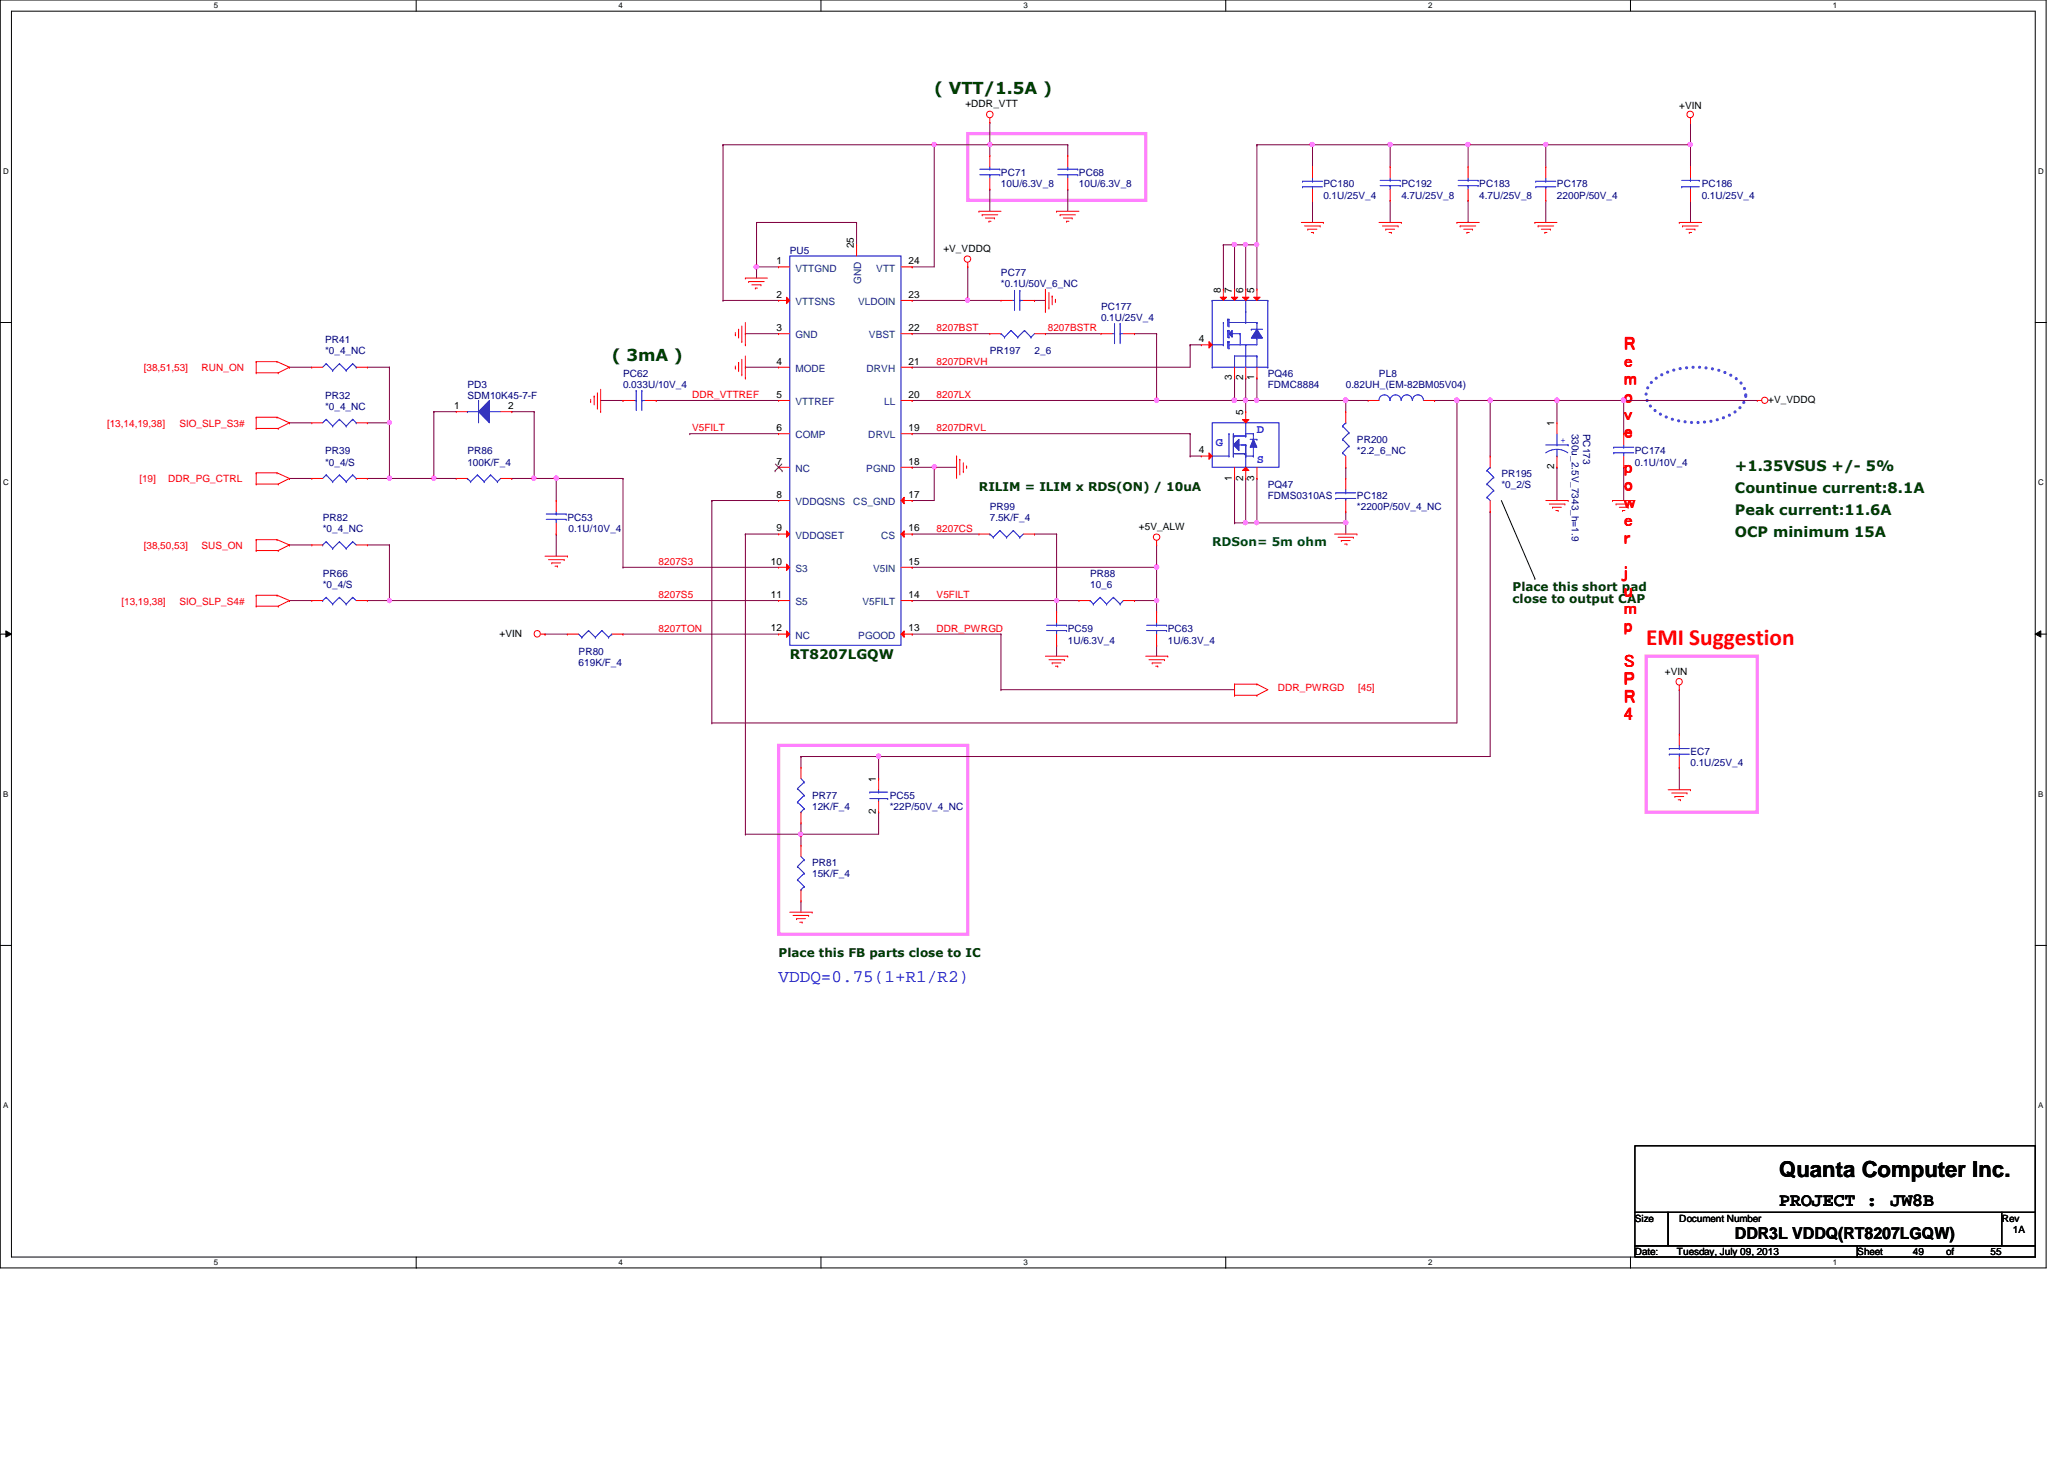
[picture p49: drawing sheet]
<svg xmlns="http://www.w3.org/2000/svg" width="297mm" height="210mm" viewBox="0 0 297 210" stroke-linecap="round" stroke-linejoin="round" font-family="sans-serif">
<defs><g id="words">
<text font-size="3.3" fill="#f00" x="236.9" y="92.8">EMI Suggestion</text>
<text font-size="3.2" x="256.1" y="169.4">Quanta Computer Inc.</text>
<g font-size="2.7">
<text x="256.1" y="173.5">PROJECT :</text>
<text x="272.1" y="173.5">JW8B</text>
</g>
<g font-size="2.5" fill="#f00">
<text x="233.7" y="50.3">R</text>
<text x="233.7" y="52.8">e</text>
<text x="233.7" y="55.4">m</text>
<text x="233.7" y="57.9">o</text>
<text x="233.7" y="60.5">v</text>
<text x="233.7" y="63">e</text>
<text x="233.7" y="68.1">p</text>
<text x="233.7" y="70.6">o</text>
<text x="233.7" y="73.2">w</text>
<text x="233.7" y="75.7">e</text>
<text x="233.7" y="78.2">r</text>
<text x="233.7" y="83.3">j</text>
<text x="233.7" y="85.9">u</text>
<text x="233.7" y="88.4">m</text>
<text x="233.7" y="90.9">p</text>
<text x="233.7" y="96">S</text>
<text x="233.7" y="98.6">P</text>
<text x="233.7" y="101.1">R</text>
<text x="233.7" y="103.6">4</text>
</g>
<text font-size="2.5" fill="#00f" x="112.1" y="141.3">VDDQ=0.75(1+R1/R2)</text>
<g font-size="2.4" fill="#004000">
<text x="134.4" y="13.6">( VTT/1.5A )</text>
<text x="88.1" y="52">( 3mA )</text>
</g>
<text font-size="2.4" x="249.7" y="178.2">DDR3L VDDQ(RT8207LGQW)</text>
<g font-size="2.1" fill="#004000">
<text x="249.7" y="70.9">Countinue current:8.1A</text>
<text x="249.7" y="67.7">+1.35VSUS +/- 5%</text>
<text x="249.7" y="74.1">Peak current:11.6A</text>
<text x="249.7" y="77.3">OCP minimum 15A</text>
</g>
<text font-size="1.9" fill="#004000" x="113.7" y="94.7">RT8207LGQW</text>
<g font-size="1.7" fill="#00f">
<text x="175" y="64.2">G</text>
<text x="180.9" y="62.3">D</text>
<text x="180.9" y="66.6">S</text>
</g>
<g font-size="1.7" fill="#004000">
<text x="140.9" y="70.6">RILIM = ILIM x RDS(ON) / 10uA</text>
<text x="217.7" y="85">Place this short pad</text>
<text x="217.7" y="86.7">close to output CAP</text>
<text x="112.1" y="137.8">Place this FB parts close to IC</text>
</g>
<text font-size="1.7" fill="#008000" x="174.5" y="78.6">RDSon= 5m ohm</text>
<g font-size="1.4">
<text x="138.9" y="15.5">+DDR_VTT</text>
<text x="241.7" y="15.7">+VIN</text>
<text x="122.9" y="35.7" transform="rotate(-90 122.9 35.7)">25</text>
<text x="111.8" y="38">1</text>
<text x="130.8" y="38">24</text>
<text x="135.8" y="36.2">+V_VDDQ</text>
<text x="111.8" y="42.8">2</text>
<text x="111.8" y="47.6">3</text>
<text x="130.8" y="47.6">22</text>
<text x="130.8" y="42.8">23</text>
<text x="175.7" y="42.1" transform="rotate(-90 175.7 42.1)">8</text>
<text x="177.3" y="42.1" transform="rotate(-90 177.3 42.1)">7</text>
<text x="178.9" y="42.1" transform="rotate(-90 178.9 42.1)">6</text>
<text x="180.5" y="42.1" transform="rotate(-90 180.5 42.1)">5</text>
<text x="111.8" y="52.5">4</text>
<text x="130.8" y="52.5">21</text>
<text x="172.5" y="49.2">4</text>
<text x="65.4" y="58.8">1</text>
<text x="73.1" y="58.8">2</text>
<text x="111.8" y="57.2">5</text>
<text x="130.8" y="57.2">20</text>
<text x="177.3" y="54.7" transform="rotate(-90 177.3 54.7)">3</text>
<text x="178.9" y="59.7" transform="rotate(-90 178.9 59.7)">5</text>
<text x="178.9" y="54.7" transform="rotate(-90 178.9 54.7)">2</text>
<text x="180.5" y="54.7" transform="rotate(-90 180.5 54.7)">1</text>
<text x="254.5" y="58">+V_VDDQ</text>
<text x="111.8" y="62">6</text>
<text x="130.8" y="62">19</text>
<text x="172.5" y="65.2">4</text>
<text x="223.7" y="61.3" transform="rotate(-90 223.7 61.3)">1</text>
<text x="111.8" y="66.8">7</text>
<text x="111.8" y="71.6">8</text>
<text x="130.8" y="71.6">17</text>
<text x="130.8" y="66.8">18</text>
<text x="177.3" y="69.1" transform="rotate(-90 177.3 69.1)">1</text>
<text x="178.9" y="69.1" transform="rotate(-90 178.9 69.1)">2</text>
<text x="180.5" y="69.1" transform="rotate(-90 180.5 69.1)">3</text>
<text x="223.7" y="67.5" transform="rotate(-90 223.7 67.5)">2</text>
<text x="111.8" y="76.5">9</text>
<text x="130.8" y="76.5">16</text>
<text x="163.9" y="76.2">+5V_ALW</text>
<text x="111" y="81.2">10</text>
<text x="130.8" y="81.2">15</text>
<text x="111" y="86">11</text>
<text x="130.8" y="86">14</text>
<text x="71.9" y="91.6">+VIN</text>
<text x="111" y="90.8">12</text>
<text x="130.8" y="90.8">13</text>
<text x="239.6" y="97.1">+VIN</text>
<text x="126.1" y="112.5" transform="rotate(-90 126.1 112.5)">1</text>
<text x="126.1" y="117.1" transform="rotate(-90 126.1 117.1)">2</text>
<text x="235.3" y="175.8">Size</text>
<text x="241.7" y="175.8">Document Number</text>
<text x="288.1" y="175.8">Rev</text>
<text x="289.7" y="177.4">1A</text>
<text x="235.3" y="180.6">Date:</text>
<text x="241.3" y="180.6">Tuesday, July 09, 2013</text>
<text x="267.3" y="180.6">Sheet</text>
<text x="275.3" y="180.6">49</text>
<text x="280.1" y="180.6">of</text>
<text x="286.5" y="180.6">55</text>
</g>
<g font-size="1.4" fill="#000080">
<text x="144.1" y="25.4">PC71</text>
<text x="144.1" y="27">10U/6.3V_8</text>
<text x="155.3" y="25.4">PC68</text>
<text x="155.3" y="27">10U/6.3V_8</text>
<text x="190.5" y="27">PC180</text>
<text x="190.5" y="28.6">0.1U/25V_4</text>
<text x="201.7" y="27">PC192</text>
<text x="201.7" y="28.6">4.7U/25V_8</text>
<text x="212.9" y="27">PC183</text>
<text x="212.9" y="28.6">4.7U/25V_8</text>
<text x="224.1" y="27">PC178</text>
<text x="224.1" y="28.6">2200P/50V_4</text>
<text x="244.9" y="27">PC186</text>
<text x="244.9" y="28.6">0.1U/25V_4</text>
<text x="113.7" y="36.6">PU5</text>
<text x="144.1" y="39.8">PC77</text>
<text x="144.1" y="41.4">*0.1U/50V_6_NC</text>
<text x="158.5" y="44.6">PC177</text>
<text x="158.5" y="46.2">0.1U/25V_4</text>
<text x="46.8" y="49.4">PR41</text>
<text x="46.8" y="51">*0_4_NC</text>
<text x="142.4" y="51">PR197</text>
<text x="148.9" y="51">2_6</text>
<text x="46.8" y="57.4">PR32</text>
<text x="46.8" y="59">*0_4_NC</text>
<text x="67.3" y="55.8">PD3</text>
<text x="67.3" y="57.4">SDM10K45-7-F</text>
<text x="89.7" y="54.2">PC62</text>
<text x="89.7" y="55.8">0.033U/10V_4</text>
<text x="182.5" y="54.2">PQ46</text>
<text x="182.5" y="55.8">FDMC8884</text>
<text x="193.7" y="55.8">0.82UH_(EM-82BM05V04)</text>
<text x="198.5" y="54.2">PL8</text>
<text x="46.8" y="65.4">PR39</text>
<text x="67.3" y="65.4">PR86</text>
<text x="195.3" y="63.8">PR200</text>
<text x="195.3" y="65.4">*2.2_6_NC</text>
<text x="226.2" y="62.4" transform="rotate(90 226.2 62.4)">330u_2.5V_7343_h=1.9</text>
<text x="227.8" y="62.4" transform="rotate(90 227.8 62.4)">PC173</text>
<text x="235.3" y="65.4">PC174</text>
<text x="46.8" y="67">*0_4/S</text>
<text x="67.3" y="67">100K/F_4</text>
<text x="182.5" y="70.2">PQ47</text>
<text x="182.5" y="71.8">FDMS0310AS</text>
<text x="195.3" y="71.8">PC182</text>
<text x="216.1" y="68.6">PR195</text>
<text x="216.1" y="70.2">*0_2/S</text>
<text x="235.3" y="67">0.1U/10V_4</text>
<text x="46.4" y="75">PR82</text>
<text x="46.4" y="76.6">*0_4_NC</text>
<text x="81.7" y="75">PC53</text>
<text x="81.8" y="76.6">0.1U/10V_4</text>
<text x="142.4" y="73.4">PR99</text>
<text x="142.4" y="75">7.5K/F_4</text>
<text x="195.3" y="73.4">*2200P/50V_4_NC</text>
<text x="46.4" y="83">PR66</text>
<text x="156.9" y="83">PR88</text>
<text x="46.4" y="84.6">*0_4/S</text>
<text x="156.9" y="84.6">10_6</text>
<text x="83.3" y="94.2">PR80</text>
<text x="83.3" y="95.8">619K/F_4</text>
<text x="153.7" y="91">PC59</text>
<text x="153.7" y="92.6">1U/6.3V_4</text>
<text x="168.1" y="91">PC63</text>
<text x="168.1" y="92.6">1U/6.3V_4</text>
<text x="243.3" y="108.6">EC7</text>
<text x="243.3" y="110.2">0.1U/25V_4</text>
<text x="116.9" y="115">PR77</text>
<text x="116.9" y="116.6">12K/F_4</text>
<text x="128.1" y="115">PC55</text>
<text x="128.1" y="116.6">*22P/50V_4_NC</text>
<text x="116.9" y="124.6">PR81</text>
<text x="116.9" y="126.2">15K/F_4</text>
</g>
<g font-size="1.4" fill="#004080">
<text x="114.5" y="39.1">VTTGND</text>
<text x="123.9" y="40.9" transform="rotate(-90 123.9 40.9)">GND</text>
<text x="126.1" y="39.1">VTT</text>
<text x="114.5" y="43.9">VTTSNS</text>
<text x="123.5" y="43.9">VLDOIN</text>
<text x="114.5" y="53.5">MODE</text>
<text x="114.5" y="48.7">GND</text>
<text x="124.7" y="53.5">DRVH</text>
<text x="125" y="48.7">VBST</text>
<text x="114.5" y="58.3">VTTREF</text>
<text x="127.3" y="58.3">LL</text>
<text x="114.5" y="63.1">COMP</text>
<text x="125" y="63.1">DRVL</text>
<text x="114.5" y="67.9">NC</text>
<text x="124.7" y="67.9">PGND</text>
<text x="114.5" y="77.5">VDDQSET</text>
<text x="114.5" y="72.7">VDDQSNS</text>
<text x="122.8" y="72.7">CS_GND</text>
<text x="126.8" y="77.5">CS</text>
<text x="114.5" y="82.3">S3</text>
<text x="125.6" y="82.3">V5IN</text>
<text x="114.5" y="87.1">S5</text>
<text x="124.1" y="87.1">V5FILT</text>
<text x="114.5" y="91.9">NC</text>
<text x="123.5" y="91.9">PGOOD</text>
</g>
<g font-size="1.4" fill="#f00">
<text x="134.8" y="47.7">8207BST</text>
<text x="150.8" y="47.7">8207BSTR</text>
<text x="20.7" y="53.4">[38,51,53]</text>
<text x="29" y="53.4">RUN_ON</text>
<text x="134.8" y="52.5">8207DRVH</text>
<text x="99.6" y="57.3">DDR_VTTREF</text>
<text x="134.8" y="57.3">8207LX</text>
<text x="15.4" y="61.4">[13,14,19,38]</text>
<text x="25.8" y="61.4">SIO_SLP_S3#</text>
<text x="99.6" y="62.1">V5FILT</text>
<text x="134.8" y="62.1">8207DRVL</text>
<text x="20.1" y="69.4">[19]</text>
<text x="24.2" y="69.4">DDR_PG_CTRL</text>
<text x="134.8" y="76.5">8207CS</text>
<text x="20.7" y="79">[38,50,53]</text>
<text x="29" y="79">SUS_ON</text>
<text x="94.8" y="81.3">8207S3</text>
<text x="17.5" y="87">[13,19,38]</text>
<text x="25.8" y="87">SIO_SLP_S4#</text>
<text x="94.8" y="86.1">8207S5</text>
<text x="134.8" y="86.1">V5FILT</text>
<text x="94.8" y="90.9">8207TON</text>
<text x="134.8" y="90.9">DDR_PWRGD</text>
<text x="183.9" y="99.4">DDR_PWRGD</text>
<text x="195.4" y="99.4">[45]</text>
</g>
<text font-size="1.4" fill="#00f" x="224.6" y="63.8">+</text>
<g font-size="1.1">
<text x="30.8" y="1.1">5</text>
<text x="89" y="1.1">4</text>
<text x="147.3" y="1.1">3</text>
<text x="205.5" y="1.1">2</text>
<text x="263.8" y="1.1">1</text>
<text x=".5" y="25">D</text>
<text x="293.3" y="25">D</text>
<text x=".5" y="69.8">C</text>
<text x="293.3" y="69.8">C</text>
<text x=".5" y="114.6">B</text>
<text x="293.3" y="114.6">B</text>
<text x=".5" y="159.4">A</text>
<text x="293.3" y="159.4">A</text>
<text x="30.8" y="182">5</text>
<text x="89" y="182">4</text>
<text x="147.3" y="182">3</text>
<text x="205.5" y="182">2</text>
<text x="263.8" y="182">1</text>
</g>
</g></defs>
<path d="M0 0h294.5v182.4h-294.5zM1.6 1.6h291.3v179.2h-291.3z" fill="none" stroke="#000" stroke-width=".14"/>
<g fill="#fff">
<path d="M30.8 .2h.6v1.2h-.6z"/>
<path d="M30.8 181h.6v1.2h-.6z"/>
</g>
<path d="M59.9 0v1.6M59.9 180.8v1.7" fill="none" stroke="#000" stroke-width=".14"/>
<g fill="#fff">
<path d="M89 .2h.6v1.2h-.6z"/>
<path d="M89 181h.6v1.2h-.6z"/>
</g>
<path d="M118.1 0v1.6M118.1 180.8v1.7" fill="none" stroke="#000" stroke-width=".14"/>
<g fill="#fff">
<path d="M147.3 .2h.6v1.2h-.6z"/>
<path d="M147.3 181h.6v1.2h-.6z"/>
</g>
<path d="M176.4 0v1.6M176.4 180.8v1.7" fill="none" stroke="#000" stroke-width=".14"/>
<g fill="#fff">
<path d="M205.5 .2h.6v1.2h-.6z"/>
<path d="M205.5 181h.6v1.2h-.6z"/>
</g>
<path d="M234.7 0v1.6M234.7 180.8v1.7" fill="none" stroke="#000" stroke-width=".14"/>
<g fill="#fff">
<path d="M263.8 .2h.6v1.2h-.6z"/>
<path d="M263.8 181h.6v1.2h-.6z"/>
<path d="M.5 24h.7v1.2h-.7z"/>
<path d="M293.3 24h.8v1.2h-.8z"/>
<path d="M.5 68.8h.7v1.2h-.7z"/>
<path d="M293.3 68.8h.8v1.2h-.8z"/>
</g>
<path d="M0 46.4h1.6M292.9 46.4h1.6" fill="none" stroke="#000" stroke-width=".14"/>
<g fill="#fff">
<path d="M.5 113.6h.7v1.2h-.7z"/>
<path d="M293.3 113.6h.7v1.2h-.7z"/>
</g>
<path d="M0 91.2h1.6M.8 90.8l.8 .4-.8 .5zM292.9 91.2l.8-.4v.9zM292.9 91.2h1.6" fill="none" stroke="#000" stroke-width=".14"/>
<path d="M.8 90.8l.8 .4-.8 .5zM292.9 91.2l.8-.4v.9z" fill="#000"/>
<g fill="#fff">
<path d="M.5 158.4h.7v1.2h-.7z"/>
<path d="M293.3 158.4h.7v1.2h-.7z"/>
</g>
<path d="M216.1 72l4.8 11.2M220.9 83.2h.1M0 136h1.6M292.9 136h1.6" fill="none" stroke="#000" stroke-width=".14"/>
<path d="M139.3 19.2h25.6v9.6h-25.6zM236.9 94.4h16v22.4h-16zM112.1 107.2h27.2v27.2h-27.2z" fill="none" stroke="#ff80ff" stroke-width=".47"/>
<path d="M237.7 55a9.6 9.6 0 0 1 7.5-2.1 8.3 8.3 0 0 1 5.2 2.1 2.47 2.47 0 0 1 0 3.6 9.7 9.7 0 0 1-7.5 2.1 8.2 8.2 0 0 1-5.2-2.1 2.49 2.49 0 0 1 0-3.6z" fill="none" stroke="#0080ff" stroke-width=".47" stroke-dasharray="0 .9"/>
<path d="M104.1 20.8h.1M104.1 20.8h30.3" fill="none" stroke="#800040" stroke-width=".14"/>
<circle cx="134.4" cy="20.8" r=".3" fill="#f0f"/>
<circle cx="134.4" cy="20.8" r=".3" fill="none" stroke="#f0f" stroke-width=".14"/>
<path d="M107.3 120h.1M107.3 120h8" fill="none" stroke="#800040" stroke-width=".14"/>
<circle cx="115.2" cy="120" r=".3" fill="#f0f"/>
<circle cx="115.2" cy="120" r=".3" fill="none" stroke="#f0f" stroke-width=".14"/>
<path d="M209.7 57.6h.1M209.7 57.6v46.4h-107.3M224.1 57.6h.1M224.1 57.6v3.2M52.9 60.8h3.1M56 60.8h.1M102.4 104h.1M115.3 118.4h.1M115.3 118.4v1.6" fill="none" stroke="#800040" stroke-width=".14"/>
<circle cx="209.6" cy="57.6" r=".32" fill="#f0f"/>
<circle cx="209.6" cy="57.6" r=".32" fill="none" stroke="#f0f" stroke-width=".14"/>
<path d="M142.4 17.6h.1M142.4 17.6v4.8M142.4 20.8h.1M142.4 27.2h.1M142.4 27.2v3.2M142.4 20.8h11.3M153.7 27.2h.1M153.7 20.8h.1M153.7 20.8v1.6M153.7 27.2v3.2M206.5 57.6h.1M206.5 57.6h3.2" fill="none" stroke="#800040" stroke-width=".14"/>
<circle cx="142.4" cy="20.8" r=".3" fill="#f0f"/>
<circle cx="142.4" cy="20.8" r=".3" fill="none" stroke="#f0f" stroke-width=".14"/>
<path d="M62.4 59.2h.1M62.4 59.2h3.3M62.4 59.2v9.6h-6.4M56 68.8h.1M214.5 73.6h.1M214.5 73.6v35.2M144.1 99.2h.1M144.1 99.2h33.6" fill="none" stroke="#800040" stroke-width=".14"/>
<circle cx="62.4" cy="68.8" r=".3" fill="#f0f"/>
<circle cx="62.4" cy="68.8" r=".3" fill="none" stroke="#f0f" stroke-width=".14"/>
<circle cx="56" cy="68.8" r=".3" fill="#f0f"/>
<circle cx="56" cy="68.8" r=".3" fill="none" stroke="#f0f" stroke-width=".14"/>
<path d="M179.3 68.8h.1M179.3 68.8v6.4" fill="none" stroke="#800040" stroke-width=".14"/>
<circle cx="179.2" cy="75.2" r=".3" fill="#f0f"/>
<circle cx="179.2" cy="75.2" r=".3" fill="none" stroke="#f0f" stroke-width=".14"/>
<path d="M180.9 75.2h.1M180.9 75.2h12.8" fill="none" stroke="#800040" stroke-width=".14"/>
<circle cx="193.7" cy="75.2" r=".31" fill="#f0f"/>
<circle cx="193.7" cy="75.2" r=".31" fill="none" stroke="#f0f" stroke-width=".14"/>
<g fill="none" stroke="#800040" stroke-width=".14">
<path d="M243.3 17.6v3.2M123.3 32h.1M123.3 32v3.2M243.3 20.8h.1M243.3 28.8h.1M243.3 28.8v3.2M73.7 59.2h.1M73.7 59.2h3.2M76.9 59.2h.1M76.9 59.2v9.6M62.4 68.8h.1M62.4 68.8h3.3"/>
<path d="M131.3 72h.1M134.4 67.2h.1M134.4 67.2v4.8h-3.1M41.7 86.4h.1M41.7 86.4h3.2M52.9 86.4h3.1M56 86.4h.1"/>
</g>
<circle cx="134.4" cy="67.2" r=".3" fill="#f0f"/>
<circle cx="134.4" cy="67.2" r=".3" fill="none" stroke="#f0f" stroke-width=".14"/>
<path d="M150.4 48h.1M150.4 48h8.1M166.5 57.6h.1M166.5 57.6h11.2" fill="none" stroke="#800040" stroke-width=".14"/>
<circle cx="177.6" cy="57.6" r=".32" fill="#f0f"/>
<circle cx="177.6" cy="57.6" r=".32" fill="none" stroke="#f0f" stroke-width=".14"/>
<path d="M131.3 57.6h.1M163.3 48h.1M163.3 48h3.2M166.5 48h.1M166.5 48v9.6h-35.2" fill="none" stroke="#800040" stroke-width=".14"/>
<circle cx="166.4" cy="57.6" r=".31" fill="#f0f"/>
<circle cx="166.4" cy="57.6" r=".31" fill="none" stroke="#f0f" stroke-width=".14"/>
<path d="M108.9 38.4h.1M108.9 38.4h3.2M177.7 57.6h.1M177.7 57.6h1.6" fill="none" stroke="#800040" stroke-width=".14"/>
<circle cx="108.8" cy="38.4" r=".3" fill="#f0f"/>
<circle cx="108.8" cy="38.4" r=".3" fill="none" stroke="#f0f" stroke-width=".14"/>
<g fill="none" stroke="#800040" stroke-width=".14">
<path d="M108.9 38.4h.1M108.9 38.4v1.6M188.9 20.8h.1M188.9 20.8v3.2M107.3 48h.1M107.3 48h4.8M171.3 49.6h.1M171.3 49.6v3.2M179.3 57.6h.1M179.3 57.6v1.6M177.7 75.2h.1M177.7 75.2h1.6"/>
<path d="M152.1 92.8h.1M152.1 86.4h.1M152.1 86.4v1.6M152.1 92.8v1.6"/>
</g>
<circle cx="179.2" cy="57.6" r=".31" fill="#f0f"/>
<circle cx="179.2" cy="57.6" r=".31" fill="none" stroke="#f0f" stroke-width=".14"/>
<g fill="none" stroke="#800040" stroke-width=".14">
<path d="M200.1 28.8h.1M200.1 20.8h.1M200.1 28.8v3.2M200.1 20.8h11.2M94.4 57.6h.1M94.4 57.6h17.7M131.3 43.2h.1M131.3 43.2h8M209.7 57.6h.1M209.7 57.6h4.8M78.4 91.2h.1M78.4 91.2h3.3"/>
<path d="M89.7 91.2h.1M89.7 91.2h22.4M115.3 120h.1M115.3 129.6h.1M115.3 120v1.6M115.3 129.6v1.6"/>
</g>
<circle cx="200.1" cy="20.8" r=".3" fill="#f0f"/>
<circle cx="200.1" cy="20.8" r=".3" fill="none" stroke="#f0f" stroke-width=".14"/>
<g fill="none" stroke="#800040" stroke-width=".14">
<path d="M211.3 20.8h.1M211.3 20.8v3.2M211.3 20.8h11.2M222.5 20.8h.1M222.5 20.8v3.2M86.4 57.6h3.3M89.7 57.6h.1M104.1 43.2h.1M104.1 43.2h8M180.9 54.4h.1M180.9 54.4v3.2M224.1 57.6h.1"/>
<path d="M224.1 57.6h9.6M233.7 57.6h.1M233.7 57.6v4.8M233.7 67.2h.1M233.7 67.2v4.8"/>
</g>
<circle cx="222.5" cy="20.8" r=".3" fill="#f0f"/>
<circle cx="222.5" cy="20.8" r=".3" fill="none" stroke="#f0f" stroke-width=".14"/>
<circle cx="211.2" cy="20.8" r=".3" fill="#f0f"/>
<circle cx="211.2" cy="20.8" r=".3" fill="none" stroke="#f0f" stroke-width=".14"/>
<path d="M200.1 20.8h.1M200.1 20.8v3.2M222.5 28.8h.1M222.5 28.8v3.2M193.7 57.6h.1M193.7 57.6h3.2M177.7 68.8h.1M177.7 68.8v6.4M180.9 68.8h.1M180.9 68.8v6.4M193.7 75.2h.1M193.7 75.2v1.6" fill="none" stroke="#800040" stroke-width=".14"/>
<circle cx="180.8" cy="75.2" r=".3" fill="#f0f"/>
<circle cx="180.8" cy="75.2" r=".3" fill="none" stroke="#f0f" stroke-width=".14"/>
<g fill="none" stroke="#800040" stroke-width=".14">
<path d="M104.1 20.8h.1M104.1 20.8v22.4M134.4 20.8h.1M134.4 20.8h8M134.4 20.8v17.6M211.3 28.8h.1M211.3 28.8v3.2M131.3 62.4h.1M131.3 67.2h.1M131.3 62.4h40M131.3 67.2h3.1M166.5 78.4h.1"/>
<path d="M166.5 78.4v3.2M171.3 62.4h.1M171.3 62.4v3.2M193.7 67.2h.1M193.7 73.6h.1M193.7 67.2v1.6M193.7 73.6v1.6M131.3 86.4h.1M131.3 86.4h20.8"/>
</g>
<circle cx="152.1" cy="86.4" r=".3" fill="#f0f"/>
<circle cx="152.1" cy="86.4" r=".3" fill="none" stroke="#f0f" stroke-width=".14"/>
<path d="M131.3 81.6h.1M131.3 81.6h35.2M163.3 86.4h.1M166.5 81.6h.1M166.5 81.6v4.8h-3.2" fill="none" stroke="#800040" stroke-width=".14"/>
<circle cx="166.4" cy="81.6" r=".31" fill="#f0f"/>
<circle cx="166.4" cy="81.6" r=".31" fill="none" stroke="#f0f" stroke-width=".14"/>
<g fill="none" stroke="#800040" stroke-width=".14">
<path d="M108.9 32h.1M108.9 32v6.4M108.9 32h14.4M131.3 38.4h.1M131.3 38.4h3.1M180.9 20.8h.1M180.9 20.8h19.2M188.9 20.8h.1M188.9 28.8h.1M188.9 28.8v3.2M131.3 48h.1M131.3 52.8h.1"/>
<path d="M131.3 48h11.1M131.3 52.8h40M171.3 49.6h.1M171.3 49.6h1.6M177.7 54.4h.1M177.7 54.4v3.2M179.3 54.4h.1M179.3 54.4v3.2M193.7 57.6h.1M193.7 57.6v1.6M99.3 62.4h.1M99.3 62.4h12.8"/>
<path d="M131.3 76.8h.1M131.3 76.8h9.6M148.9 76.8h.1M148.9 76.8h3.2M152.1 76.8h.1M152.1 76.8v9.6M171.3 65.6h.1M171.3 65.6h1.6M89.7 81.6h.1M89.7 81.6h22.4"/>
</g>
<circle cx="188.8" cy="20.8" r=".3" fill="#f0f"/>
<circle cx="188.8" cy="20.8" r=".3" fill="none" stroke="#f0f" stroke-width=".14"/>
<g fill="none" stroke="#800040" stroke-width=".14">
<path d="M176.1 35.2h.1M176.1 35.2v6.4M176.1 35.2h1.6M179.3 35.2h.1M179.3 35.2h1.6M180.9 35.2h.1M180.9 35.2v6.4M41.7 52.8h.1M41.7 52.8h3.2M56 52.8h.1M56 52.8v16M107.3 52.8h.1"/>
<path d="M107.3 52.8h4.8M179.3 57.6h.1M179.3 57.6h1.6M214.5 57.6h.1M214.5 57.6v8M41.7 68.8h.1M41.7 60.8h.1M41.7 68.8h3.2M41.7 60.8h3.2M56 60.8h.1M76.9 68.8h.1M76.9 68.8h12.8"/>
<path d="M80 68.8h.1M80 76.8h.1M80 76.8v3.2M89.7 68.8h.1M89.7 68.8v12.8M134.4 67.2h.1M134.4 67.2h3.3M179.3 75.2h.1M179.3 75.2h1.6M224.1 67.2h.1M224.1 67.2v4.8M166.5 92.8h.1"/>
<path d="M166.5 92.8v1.6M115.3 108.8h.1M115.3 108.8v1.6M115.3 108.8h11.1"/>
</g>
<circle cx="56" cy="60.8" r=".3" fill="#f0f"/>
<circle cx="56" cy="60.8" r=".3" fill="none" stroke="#f0f" stroke-width=".14"/>
<path d="M180.9 20.8h.1M180.9 20.8v14.4M52.9 52.8h3.1M56 52.8h.1M52.9 68.8h3.1M56 68.8h.1" fill="none" stroke="#800040" stroke-width=".14"/>
<circle cx="180.8" cy="35.2" r=".3" fill="#f0f"/>
<circle cx="180.8" cy="35.2" r=".3" fill="none" stroke="#f0f" stroke-width=".14"/>
<path d="M152.1 86.4h.1M152.1 86.4h3.2M166.5 86.4h.1M166.5 86.4v1.6" fill="none" stroke="#800040" stroke-width=".14"/>
<circle cx="166.5" cy="86.4" r=".3" fill="#f0f"/>
<circle cx="166.5" cy="86.4" r=".3" fill="none" stroke="#f0f" stroke-width=".14"/>
<path d="M41.7 78.4h.1M41.7 78.4h3.2M52.9 78.4h3.1M56 78.4h.1M56 78.4v8M56 86.4h.1M56 86.4h56.1M131.3 91.2h.1M131.3 91.2h12.8M144.1 91.2h.1M144.1 91.2v8" fill="none" stroke="#800040" stroke-width=".14"/>
<circle cx="56" cy="86.4" r=".3" fill="#f0f"/>
<circle cx="56" cy="86.4" r=".3" fill="none" stroke="#f0f" stroke-width=".14"/>
<path d="M80 68.8h.1M80 68.8v3.2" fill="none" stroke="#800040" stroke-width=".14"/>
<circle cx="80.1" cy="68.8" r=".3" fill="#f0f"/>
<circle cx="80.1" cy="68.8" r=".3" fill="none" stroke="#f0f" stroke-width=".14"/>
<path d="M73.7 68.8h.1M73.7 68.8h3.2" fill="none" stroke="#800040" stroke-width=".14"/>
<circle cx="76.8" cy="68.8" r=".3" fill="#f0f"/>
<circle cx="76.8" cy="68.8" r=".3" fill="none" stroke="#f0f" stroke-width=".14"/>
<path d="M179.3 35.2h.1M179.3 35.2v6.4M102.4 72h.1M102.4 72h9.7" fill="none" stroke="#800040" stroke-width=".14"/>
<circle cx="179.2" cy="35.2" r=".3" fill="#f0f"/>
<circle cx="179.2" cy="35.2" r=".3" fill="none" stroke="#f0f" stroke-width=".14"/>
<path d="M139.3 38.4h.1M139.3 38.4v4.8M139.3 43.2h.1M139.3 43.2h4.8M148.9 43.2h.1M148.9 43.2h1.5" fill="none" stroke="#800040" stroke-width=".14"/>
<circle cx="139.2" cy="43.2" r=".3" fill="#f0f"/>
<circle cx="139.2" cy="43.2" r=".3" fill="none" stroke="#f0f" stroke-width=".14"/>
<path d="M177.7 35.2h.1M177.7 35.2v6.4M102.4 72h.1M102.4 72v32M107.3 76.8h.1M107.3 76.8h4.8M107.3 76.8v43.2" fill="none" stroke="#800040" stroke-width=".14"/>
<circle cx="177.7" cy="35.2" r=".31" fill="#f0f"/>
<circle cx="177.7" cy="35.2" r=".31" fill="none" stroke="#f0f" stroke-width=".14"/>
<path d="M177.7 35.2h.1M177.7 35.2h1.6M214.5 57.6h.1M214.5 57.6h9.6" fill="none" stroke="#800040" stroke-width=".14"/>
<circle cx="224.1" cy="57.6" r=".31" fill="#f0f"/>
<circle cx="224.1" cy="57.6" r=".31" fill="none" stroke="#f0f" stroke-width=".14"/>
<circle cx="214.4" cy="57.6" r=".31" fill="#f0f"/>
<circle cx="214.4" cy="57.6" r=".31" fill="none" stroke="#f0f" stroke-width=".14"/>
<path d="M180.9 57.6h.1M180.9 57.6h12.8" fill="none" stroke="#800040" stroke-width=".14"/>
<circle cx="193.6" cy="57.6" r=".32" fill="#f0f"/>
<circle cx="193.6" cy="57.6" r=".32" fill="none" stroke="#f0f" stroke-width=".14"/>
<circle cx="180.8" cy="57.6" r=".31" fill="#f0f"/>
<circle cx="180.8" cy="57.6" r=".31" fill="none" stroke="#f0f" stroke-width=".14"/>
<path d="M126.4 108.8h.1M126.4 116.8h.1M126.4 108.8v3.2M126.4 116.8v3.2M126.4 108.8h88.1" fill="none" stroke="#800040" stroke-width=".14"/>
<circle cx="126.4" cy="108.8" r=".3" fill="#f0f"/>
<circle cx="126.4" cy="108.8" r=".3" fill="none" stroke="#f0f" stroke-width=".14"/>
<path d="M222.5 20.8h20.8M243.3 20.8h.1M241.7 99.2h.1M241.7 99.2v6.4M241.7 110.4h.1M241.7 110.4v3.2M115.3 120h.1M115.3 120h11.1" fill="none" stroke="#800040" stroke-width=".14"/>
<circle cx="243.2" cy="20.8" r=".3" fill="#f0f"/>
<circle cx="243.2" cy="20.8" r=".3" fill="none" stroke="#f0f" stroke-width=".14"/>
<path d="M243.3 24h.1M243.3 20.8v3.2M233.7 57.6h.1M233.7 57.6h19.2" fill="none" stroke="#800040" stroke-width=".14"/>
<circle cx="233.7" cy="57.6" r=".32" fill="#f0f"/>
<circle cx="233.7" cy="57.6" r=".32" fill="none" stroke="#f0f" stroke-width=".14"/>
<g fill="none" stroke="#f00" stroke-width=".14">
<path d="M142.4 17.6h.1M142.4 17v.6M243.3 17.6h.1M243.3 17v.6M139.3 38.4h.1M139.3 37.8v.6M140.9 30.4h.1M140.9 30.4h3.2M141.3 30.9h.1M141.3 30.9h2.3M141.8 31.4h1.3M142.3 31.8h.1"/>
<path d="M142.3 31.8h.3M143.1 31.4h.1M152.1 30.4h.1M152.1 30.4h3.2M152.6 30.9h.1M152.6 30.9h2.2M153 31.4h1.3M153.5 31.8h.1M153.5 31.8h.3M154.3 31.4h.1M187.3 32h3.2M187.7 32.5h2.3"/>
<path d="M188.2 33h.1M188.2 33h1.3M188.7 33.4h.3M189 33.4h.1M190 32.5h.1M190.5 32h.1M198.5 32h3.2M199 32.5h2.2M199.4 33h.1M199.4 33h1.3M199.9 33.4h.3M200.1 24h.1"/>
<path d="M200.1 28.8h.1M200.1 24v1.6M200.1 27.2v1.6M200.2 33.4h.1M201.2 32.5h.1M201.7 32h.1M209.7 32h.1M209.7 32h3.2M210.1 32.5h.1M210.1 32.5h2.3M210.6 33h1.3M211.1 33.4h.1"/>
<path d="M211.1 33.4h.4M211.9 33h.1M220.9 32h.1M220.9 32h3.2M221.4 32.5h.1M221.4 32.5h2.2M221.8 33h1.3M222.3 33.4h.1M222.3 33.4h.3M223.1 33h.1M241.7 32h.1M241.7 32h3.2"/>
<path d="M242.1 32.5h.1M242.1 32.5h2.3M242.7 33h1.2M243.1 33.4h.1M243.1 33.4h.4M243.9 33h.1M36.9 52h.1M36.9 53.6h.1M36.9 52h3M36.9 53.6h3.1M36.9 52v1.6M39.9 52h.1"/>
<path d="M39.9 52l1.8 .8M40 53.6h.1M41.7 52.8h.1M41.7 52.8l-1.7 .8M85 57.8h.1M85 57.4v.4M85.5 57h.1M85.5 57v1.3M86 58.7h.1M86 56.5v2.2M86.4 59.2h.1M86.4 56v3.2"/>
<path d="M105.8 48.2h.1M105.8 53h.1M105.8 47.8v.4M105.8 52.7v.3M106.3 47.4h.1M106.3 52.2h.1M106.3 47.4v1.2M106.3 52.2v1.3M106.8 49.1h.1M106.8 53.9h.1M106.8 46.9v2.2M106.8 51.7v2.2"/>
<path d="M107.3 49.6h.1M107.3 40h.1M107.3 54.4h.1M107.3 46.4v3.2M107.3 51.2v3.2M107.3 40h3.1M107.7 40.5h.1M107.7 40.5h2.3M108.2 41h1.3M108.7 41.4h.1M108.7 41.4h.3M109.5 41h.1"/>
<path d="M150.4 44.8h.1M150.4 41.6v3.2M151 44.3h.1M151 42.1v2.2M151.4 42.6h.1M151.4 42.6v1.3M151.9 43.4h.1M151.9 43.1v.3M252.9 57.6h.1M252.9 57.6h.6M36.9 60h.1M36.9 61.6h.1"/>
<path d="M36.9 68h.1M36.9 69.6h.1M36.9 77.6h.1M36.9 79.2h.1M36.9 60v1.6M36.9 68v1.6M36.9 77.6v1.6M36.9 60h3M36.9 61.6h3.1M36.9 68h3M36.9 69.6h3.1M36.9 77.6h3"/>
<path d="M36.9 79.2h3.1M39.9 60h.1M39.9 68h.1M39.9 77.6h.1M39.9 60l1.8 .8M39.9 68l1.8 .8M39.9 77.6l1.8 .8M40 61.6h.1M40 69.6h.1M40 79.2h.1M41.7 60.8h.1M41.7 68.8h.1"/>
<path d="M41.7 78.4h.1M41.7 60.8l-1.7 .8M41.7 68.8l-1.7 .8M41.7 78.4l-1.7 .8M137.7 65.6h.1M137.7 65.6v3.2M138.1 66.1h.1M138.1 66.1v2.2M138.6 67.9h.1M138.6 66.6v1.3M139.1 67.1h.1M139.1 67.1v.3"/>
<path d="M166.5 78.4h.1M166.5 77.8v.6M192.1 76.8h3.2M192.6 77.3h2.2M193 77.8h.1M193 77.8h1.3M193.5 78.3h.3M193.8 78.3h.1M194.8 77.3h.1M195.3 76.8h.1M222.5 72h3.2M223 72.5h2.2"/>
<path d="M223.4 73h.1M223.4 73h1.3M223.9 73.4h.3M224.2 73.4h.1M225.2 72.5h.1M225.7 72h.1M232.1 72h.1M232.1 72h3.2M232.6 72.5h.1M232.6 72.5h2.2M233 73h1.3M233.5 73.4h.1"/>
<path d="M233.5 73.4h.3M234.3 73h.1M36.9 85.6h.1M36.9 87.2h.1M36.9 85.6v1.6M36.9 85.6h3M36.9 87.2h3.1M39.9 85.6h.1M39.9 85.6l1.8 .8M40 87.2h.1M41.7 86.4h.1M41.7 86.4l-1.7 .8"/>
<path d="M77.8 91.2h.6M78.4 91.2h.1M78.4 80h3.3M78.9 80.5h2.3M79.4 81h.1M79.4 81h1.3M79.9 81.4h.3M80.2 81.4h.1M81.2 80.5h.1M81.7 80h.1M81.7 91.2h.1M81.7 91.2h1.6"/>
<path d="M88 91.2h1.7M89.7 91.2h.1M150.4 94.4h3.3M151 94.9h2.2M151.4 95.4h.1M151.4 95.4h1.3M151.9 95.8h.3M152.2 95.8h.1M153.2 94.9h.1M153.7 94.4h.1M164.9 94.4h3.2M165.4 94.9h2.2"/>
<path d="M165.8 95.4h.1M165.8 95.4h1.3M166.3 95.8h.3M166.6 95.8h.1M167.6 94.9h.1M168.1 94.4h.1M177.7 98.4h.1M177.7 99.9h.1M177.7 98.4h3.2M177.7 98.4v1.6M180.9 98.4h.1M180.9 98.4l1.6 .8-1.6 .8"/>
<path d="M241.7 99.2h.1M241.7 98.6v.6M177.7 100h.1M177.7 100h3.2M180.9 100h.1M240.1 113.6h3.2M240.6 114.1h2.2M241 114.6h.1M241 114.6h1.3M241.5 115.1h.3M241.8 115.1h.1M242.8 114.1h.1"/>
<path d="M243.3 113.6h.1M113.7 131.2h3.2M114.1 131.7h2.3M114.6 132.2h.1M114.6 132.2h1.3M115.1 132.7h.3M115.4 132.7h.1M116.4 131.7h.1M116.9 131.2h.1"/>
<circle cx="142.4" cy="16.5" r=".47"/>
<circle cx="243.2" cy="16.5" r=".47"/>
<circle cx="139.2" cy="37.3" r=".46"/>
<circle cx="254" cy="57.6" r=".45"/>
<circle cx="166.5" cy="77.3" r=".46"/>
<circle cx="77.3" cy="91.2" r=".46"/>
<circle cx="241.6" cy="98.1" r=".46"/>
</g>
<path d="M235.3 164.8h57.6v9.6h-57.6zM235.3 174.4h4.8v4.8h-4.8zM235.3 179.2h32v1.6h-32zM240.1 174.4h48v4.8h-48zM267.3 179.2h25.6v1.6h-25.6zM288.1 174.4h4.8v4.8h-4.8z" fill="none" stroke="#000" stroke-width=".14"/>
<g fill="none" stroke="#00f" stroke-width=".14">
<path d="M198.6 26.7h2.9M198.6 26h2.9M200.1 26h.1M200.1 26.7h.1M200.1 25.6v.4M200.1 26.7v.5M201.5 26.7h.1M201.5 26h.1M83.3 91.2l.4 .5M83.7 91.7h.1M84.7 90.7h.1M84.7 90.7l-1 1"/>
<path d="M84.7 90.7l1 1M85.7 91.7h.1M86.6 90.7h.1M86.6 90.7l-.9 1M86.6 90.7l1 1M87.6 91.7h.1M88 91.2h.1M88 91.2l-.4 .5"/>
</g>
<path d="M70.4 57.6v3.2l-1.5-1.6z" fill="#00f"/>
<g fill="none" stroke="#00f" stroke-width=".14">
<path d="M67.3 59.2h.1M67.3 59.2h1.6M68.9 57.6h.1M68.9 57.6v3.2M70.4 57.6v3.2l-1.5-1.6zM70.4 59.2h.1M70.4 59.2h1.6M46.9 60.3h.1M46.9 60.3l-.5 .5M46.9 60.3l1 1M47.9 61.3h.1M48.8 60.3h.1"/>
<path d="M48.8 60.3l-.9 1M48.8 60.3l1 1M49.8 61.3h.1M50.8 60.3h.1M50.8 60.3l-1 1M50.8 60.3l.5 .5M51.3 60.8h.1"/>
</g>
<path d="M65.7 59.2h.1M65.7 59.2h1.6M72 59.2h1.7M73.7 59.2h.1M44.9 60.8h.1M44.9 60.8h1.5M51.3 60.8h1.6M52.9 60.8h.1" fill="none" stroke="#f00" stroke-width=".14"/>
<path d="M177.5 64l.8-.8v1.6z" fill="#00f"/>
<path d="M177.5 64l.8-.8v1.6z" fill="none" stroke="#00f" stroke-width=".14"/>
<path d="M180.4 63.2l.5 1.1h-1z" fill="#00f"/>
<g fill="none" stroke="#00f" stroke-width=".14">
<path d="M174.5 60.8h9.6v6.4h-9.6zM174.5 65.6h2.4M176.9 65.6h.1M176.9 62.4h.1M176.9 62.4v3.2M177.5 65.6h.1M177.5 62.7h.1M177.5 62.4v3.2M177.5 62.7h1.8M177.5 65.3h1.8M177.7 62.7h.1M178.3 64h1"/>
<path d="M179.1 65.3h.1M179.3 62.7h.1M179.3 64h.1M179.3 65.6h.1M179.3 65.3h.1M179.3 60.8h.1M179.3 67.2h.1M179.3 60.8v1.9M179.3 64v3.2M179.3 65.6h1.1M179.3 62.4h1.1M179.9 63.2h1"/>
<path d="M180.4 63.2l.5 1.1h-1zM180.4 62.4h.1M180.4 63.2h.1M180.4 65.6h.1M180.4 62.4v.8M180.4 64.3v1.3M180.9 63.2h.1"/>
</g>
<path d="M174 65.2l.5 .4-.5 .5z" fill="#f00"/>
<path d="M172.9 65.6h.1M172.9 65.6h1.6M174 65.2l.5 .4-.5 .5z" fill="none" stroke="#f00" stroke-width=".14"/>
<path d="M178.8 67.7l.5-.5 .4 .5z" fill="#f00"/>
<path d="M177.7 68.8h.1M177.7 67.2v1.6M178.8 67.7l.5-.5 .4 .5zM179.3 68.8h.1M179.3 67.2v1.6M180.9 68.8h.1M180.9 67.2v1.6" fill="none" stroke="#f00" stroke-width=".14"/>
<path d="M178.8 60.4h.9l-.4 .4z" fill="#f00"/>
<g fill="none" stroke="#f00" stroke-width=".14">
<path d="M211.3 24h.1M211.3 28.8h.1M211.3 24v1.6M211.3 27.2v1.6M129.7 48h1.6M131.3 48h.1M158.5 48h.1M158.5 48h1.6M161.7 48h1.6M163.3 48h.1M179.3 59.2h.1M179.3 59.2v1.6"/>
<path d="M65.7 68.8h.1M65.7 68.8h1.6M72 68.8h1.7M73.7 68.8h.1M129.7 62.4h1.6M131.3 62.4h.1M178.8 60.4h.9l-.4 .4zM193.7 73.6h.1M193.7 68.8h.1M193.7 68.8v1.6M193.7 72v1.6M214.5 73.6h.1"/>
<path d="M214.5 65.6h.1M214.5 65.6v1.6M214.5 72v1.6M224.1 60.8h.1M224.1 67.2h.1M224.1 60.8v1.6M224.1 65.6v1.6M233.7 62.4h.1M233.7 67.2h.1M233.7 62.4v1.6M233.7 65.6v1.6M44.9 86.4h.1"/>
<path d="M44.9 86.4h1.5M51.3 86.4h1.6M52.9 86.4h.1M129.7 86.4h1.6M131.3 86.4h.1M152.1 88h.1M152.1 92.8h.1M152.1 88v1.6M152.1 91.2v1.6M155.3 86.4h.1M155.3 86.4h1.6M161.7 86.4h1.6"/>
<path d="M163.3 86.4h.1M126.4 112h.1M126.4 116.8h.1M126.4 112v1.6M126.4 115.2v1.6"/>
</g>
<g fill="none" stroke="#00f" stroke-width=".14">
<path d="M113.7 36.8h16v56h-16zM209.8 26.7h2.9M209.8 26h2.9M211.3 26h.1M211.3 26.7h.1M211.3 25.6v.4M211.3 26.7v.5M212.7 26.7h.1M212.7 26h.1M160.1 48h.3M160.4 48h.1M160.4 46.6h.1"/>
<path d="M160.4 46.6v2.8M161.2 46.6h.1M161.2 48h.1M161.2 48h.5M161.2 46.6v2.8M67.3 68.8h.1M67.3 68.8l.4 .5M67.7 69.3h.1M68.7 68.3h.1M68.7 68.3l1 1M68.7 68.3l-1 1M69.7 69.3h.1"/>
<path d="M70.6 68.3h.1M70.6 68.3l1 1M70.6 68.3l-.9 1M71.6 69.3h.1M72 68.8l-.4 .5M192.2 70.9h.1M192.2 71.7h.1M192.2 70.9h2.9M192.2 71.7h2.9M193.7 71.7h.1M193.7 70.9h.1M193.7 70.4v.5"/>
<path d="M193.7 71.7v.3M214 71.5h.1M214 69.6h.1M214 67.7h.1M214 71.5l.5 .5M214 69.6l1 1M214 67.7l1 1M214.5 67.2h.1M214.5 67.2l-.5 .5M215 70.6h.1M215 68.7h.1M215 70.6l-1 .9"/>
<path d="M215 68.7l-1 .9M222.5 64h3.2M224.1 65.6h.1M224.1 64h.1M224.1 64.6a2.66 2.66 0 0 1 1.5 .6M224.1 64.6a2.69 2.69 0 0 0-1.6 .6M224.1 62.4v1.6M224.1 64.6v1M225.7 64h.1M232.2 65.2h.1M232.2 64.3h.1M232.2 65.2h2.9"/>
<path d="M232.2 64.3h2.9M233.7 64.3h.1M233.7 65.2h.1M233.7 64v.3M233.7 65.2v.4M46.4 86.4h.1M46.9 85.9h.1M46.9 85.9l1 1M46.9 85.9l-.5 .5M47.9 86.9h.1M48.8 85.9h.1M48.8 85.9l1 1"/>
<path d="M48.8 85.9l-.9 1M49.8 86.9h.1M50.8 85.9h.1M50.8 85.9l.5 .5M50.8 85.9l-1 1M150.6 90.7h2.9M150.6 90h2.9M152.1 90h.1M152.1 90.7h.1M152.1 89.6v.4M152.1 90.7v.5M153.5 90.7h.1"/>
<path d="M153.5 90h.1M156.9 86.4h.1M156.9 86.4l.4 .5M157.3 86.9h.1M158.3 85.9h.1M158.3 85.9l1 1M158.3 85.9l-1 1M159.3 86.9h.1M160.2 85.9h.1M160.2 85.9l1 1M160.2 85.9l-.9 1M161.2 86.9h.1"/>
<path d="M161.7 86.4l-.5 .5M125.2 114h.1M125.2 114.9h2.6M125.2 114h2.6M126.4 114h.1M126.4 114.9h.1M126.4 113.6v.4M126.4 114.9v.3M127.8 114.9h.1"/>
</g>
<path d="M129.7 72l.4-.5v1z" fill="#f00"/>
<path d="M129.7 72l.4-.5v1zM129.7 72h1.6M131.3 72h.1M129.7 81.6h1.6M131.3 81.6h.1" fill="none" stroke="#f00" stroke-width=".14"/>
<path d="M129.7 76.8l.4-.4v.9z" fill="#f00"/>
<path d="M129.7 76.8l.4-.4v.9zM129.7 76.8h1.6M129.7 67.2h1.6M131.3 76.8h.1M131.3 67.2h.1" fill="none" stroke="#f00" stroke-width=".14"/>
<path d="M113.2 90.8l.5 .4-.5 .5z" fill="#f00"/>
<path d="M112.1 91.2h.1M112.1 91.2h1.6M113.2 90.8l.5 .4-.5 .5z" fill="none" stroke="#f00" stroke-width=".14"/>
<path d="M113.2 81.2l.5 .4-.5 .5z" fill="#f00"/>
<path d="M112.1 81.6h.1M112.1 81.6h1.6M113.2 81.2l.5 .4-.5 .5z" fill="none" stroke="#f00" stroke-width=".14"/>
<path d="M113.2 76.4l.5 .4-.5 .5z" fill="#f00"/>
<path d="M112.1 52.8h.1M112.1 52.8h1.6M129.7 57.6h1.6M131.3 57.6h.1M112.1 76.8h.1M112.1 76.8h1.6M113.2 76.4l.5 .4-.5 .5z" fill="none" stroke="#f00" stroke-width=".14"/>
<path d="M113.2 42.8l.5 .4-.5 .5z" fill="#f00"/>
<g fill="none" stroke="#f00" stroke-width=".14">
<path d="M112.1 38.4h.1M112.1 38.4h1.6M112.1 43.2h.1M112.1 57.6h.1M112.1 43.2h1.6M112.1 57.6h1.6M113.2 42.8l.5 .4-.5 .5zM129.7 52.8h1.6M131.3 52.8h.1M112.1 62.4h.1M112.1 67.2h.1M112.1 72h.1"/>
<path d="M112.1 62.4h1.6M112.1 67.2h1.6M112.1 72h1.6"/>
</g>
<path d="M111.5 67.7h.1M111.6 66.8l1 .9M112.5 66.8l-1 .9M112.6 67.7h.1" fill="none" stroke="#804000" stroke-width=".14"/>
<path d="M129.7 91.2l.4-.4v.9z" fill="#f00"/>
<g fill="none" stroke="#f00" stroke-width=".14">
<path d="M123.3 35.2h.1M123.3 35.2v1.6M129.7 38.4h1.6M131.3 38.4h.1M222.5 28.8h.1M222.5 24h.1M222.5 24v1.6M222.5 27.2v1.6M112.1 48h.1M112.1 48h1.6M129.7 43.2h1.6M131.3 43.2h.1"/>
<path d="M193.7 59.2h.1M193.7 59.2v1.6M196.9 57.6h.1M196.9 57.6h1.6M204.9 57.6h1.6M206.5 57.6h.1M44.9 68.8h.1M44.9 78.4h.1M44.9 68.8h1.5M44.9 78.4h1.5M51.3 68.8h1.6M51.3 78.4h1.6"/>
<path d="M52.9 68.8h.1M52.9 78.4h.1M140.9 76.8h.1M140.9 76.8h1.5M147.3 76.8h1.6M148.9 76.8h.1M193.7 67.2h.1M193.7 65.6v1.6M112.1 86.4h.1M112.1 86.4h1.6M129.7 91.2l.4-.4v.9zM129.7 91.2h1.6"/>
<path d="M131.3 91.2h.1M166.5 88h.1M166.5 92.8h.1M166.5 88v1.6M166.5 91.2v1.6"/>
</g>
<g fill="none" stroke="#00f" stroke-width=".14">
<path d="M221 26.1h.1M221 26.9h.1M221 26.1h2.9M221 26.9h2.9M222.5 26.9h.1M222.5 26.1h.1M222.5 25.6v.5M222.5 26.9v.3M198.5 57.6a.78 .78 0 0 1 .7-.8 .78 .78 0 0 1 .8 .8M200.1 57.6a.78 .78 0 0 1 .7-.8 .78 .78 0 0 1 .8 .8M201.7 57.6a.78 .78 0 0 1 .8-.8 .78 .78 0 0 1 .7 .8M203.3 57.6a.78 .78 0 0 1 .8-.8 .78 .78 0 0 1 .7 .8"/>
<path d="M46.4 78.4h.1M46.9 68.3h.1M46.9 77.9h.1M46.9 68.3l-.5 .5M46.9 68.3l1 1M46.9 77.9l1 1M46.9 77.9l-.5 .5M47.9 69.3h.1M47.9 78.9h.1M48.8 68.3h.1M48.8 77.9h.1M48.8 68.3l-.9 1"/>
<path d="M48.8 68.3l1 1M48.8 77.9l1 1M48.8 77.9l-.9 1M49.8 69.3h.1M49.8 78.9h.1M50.8 68.3h.1M50.8 77.9h.1M50.8 68.3l-1 1M50.8 68.3l.5 .5M50.8 77.9l.5 .5M50.8 77.9l-1 1M51.3 68.8h.1"/>
<path d="M142.4 76.8h.1M142.4 76.8l.6 .5M143 77.3h.1M143.9 76.3h.1M143.9 76.3l1 1M143.9 76.3l-.9 1M144.9 77.3h.1M145.8 76.3h.1M145.8 76.3l1 1M145.8 76.3l-.9 1M146.8 77.3h.1M147.3 76.8l-.5 .5"/>
<path d="M193.2 65.2h.1M193.2 63.2h.1M193.2 61.3h.1M193.2 65.2l.5 .4M193.2 63.2l.9 1M193.2 61.3l.9 1M193.7 60.8h.1M193.7 60.8l-.5 .5M194.1 64.2h.1M194.1 62.3h.1M194.1 64.2l-.9 1M194.1 62.3l-.9 .9"/>
<path d="M165 90.7h2.9M165 90h2.9M166.5 90h.1M166.5 90.7h.1M166.5 89.6v.4M166.5 90.7v.5M167.9 90.7h.1M167.9 90h.1"/>
</g>
<path d="M180.9 47.4l.8 1.2h-1.6z" fill="#00f"/>
<path d="M180.9 47.4l.8 1.2h-1.6z" fill="none" stroke="#00f" stroke-width=".14"/>
<path d="M176.9 48l.4-.5v1z" fill="#00f"/>
<g fill="none" stroke="#00f" stroke-width=".14">
<path d="M174.5 43.2h.1M174.5 52.8h.1M174.5 52.8h8M174.5 43.2h8M174.5 43.2v9.6M174.5 49.6h1.6M176.1 46.4h.1M176.1 49.6h.1M176.1 46.4v3.2M176.7 49.1h.1M176.7 47.5h.1M176.7 45.9h.1"/>
<path d="M176.7 45.9v1h.2M176.7 47.5v1h.2M176.7 49.1v1h.2M176.7 49.1h.2M176.7 47.5h.2M176.7 45.9h.2M176.9 48l.4-.5v1zM176.9 50.1h.1M176.9 49.1h.1M176.9 48.5h.1M176.9 47.5h.1M176.9 46.9h.1"/>
<path d="M176.9 45.9h.1M176.9 49.6h.1M176.9 45.9v1M176.9 47.5v1M176.9 49.1v1M176.9 46.4h4M177.3 48h.1M177.3 48h1.2M177.7 51.2h.1M177.7 51.2v1.6M177.7 51.2h3.2M178.5 48h.1"/>
<path d="M178.5 48v1.6M179.3 44.8h.1M179.3 46.4h.1M179.3 51.2h.1M179.3 49.6h.1M179.3 43.2v3.2M179.3 49.6v3.2M180.1 47.4h.1M180.1 47.4h1.6M180.9 48.6h.1M180.9 46.4h.1M180.9 51.2h.1"/>
<path d="M180.9 46.4v1M180.9 48.6v1h-4M180.9 51.2v1.6M182.5 52.8h.1M182.5 43.2h.1M182.5 43.2v9.6"/>
</g>
<path d="M177.7 54.4h.1M177.7 52.8v1.6" fill="none" stroke="#f00" stroke-width=".14"/>
<path d="M180.4 42.8h1l-.5 .4z" fill="#f00"/>
<path d="M179.3 54.4h.1M179.3 52.8v1.6M180.4 42.8h1l-.5 .4zM180.9 41.6h.1M180.9 41.6v1.6" fill="none" stroke="#f00" stroke-width=".14"/>
<path d="M174 49.1l.5 .5-.5 .5z" fill="#f00"/>
<path d="M172.9 49.6h.1M172.9 49.6h1.6M174 49.1l.5 .5-.5 .5zM180.9 54.4h.1M180.9 52.8v1.6" fill="none" stroke="#f00" stroke-width=".14"/>
<path d="M178.8 42.8h.9l-.4 .4z" fill="#f00"/>
<path d="M178.8 42.8h.9l-.4 .4zM179.3 41.6h.1M179.3 41.6v1.6" fill="none" stroke="#f00" stroke-width=".14"/>
<path d="M177.2 42.8h.9l-.4 .4z" fill="#f00"/>
<path d="M177.2 42.8h.9l-.4 .4zM177.7 41.6h.1M177.7 41.6v1.6" fill="none" stroke="#f00" stroke-width=".14"/>
<path d="M175.6 42.8h.9l-.4 .4z" fill="#f00"/>
<g fill="none" stroke="#f00" stroke-width=".14">
<path d="M142.4 22.4h.1M142.4 27.2h.1M142.4 22.4v1.6M142.4 25.6v1.6M153.7 22.4h.1M153.7 27.2h.1M153.7 22.4v1.6M153.7 25.6v1.6M188.9 28.8h.1M188.9 24h.1M188.9 24v1.6M188.9 27.2v1.6"/>
<path d="M243.3 28.8h.1M243.3 24h.1M243.3 24v1.6M243.3 27.2v1.6M44.9 52.8h.1M44.9 52.8h1.5M51.3 52.8h1.6M52.9 52.8h.1M89.7 57.6h.1M89.7 57.6h1.6M92.9 57.6h1.5M94.4 57.6h.1"/>
<path d="M142.4 48h.1M142.4 48h1.7M144.1 43.2h.1M144.1 43.2h1.6M147.3 43.2h1.6M148.9 43.2h.1M148.9 48h1.5M150.4 48h.1M175.6 42.8h.9l-.4 .4zM176.1 41.6h.1M176.1 41.6v1.6M80 72h.1"/>
<path d="M80 76.8h.1M80 72v1.6M80 75.2v1.6M115.3 110.4h.1M115.3 118.4h.1M115.3 110.4v1.6M115.3 116.8v1.6M241.7 110.4h.1M241.7 105.6h.1M241.7 105.6v1.6M241.7 108.8v1.6M115.3 121.6h.1"/>
<path d="M115.3 129.6h.1M115.3 121.6v1.6M115.3 128v1.6"/>
</g>
<g fill="none" stroke="#00f" stroke-width=".14">
<path d="M141 25.1h2.9M141 24.3h2.9M142.4 24.3h.1M142.4 25.1h.1M142.4 24v.3M142.4 25.1v.5M143.9 25.1h.1M143.9 24.3h.1M152.2 25.1h2.9M152.2 24.3h2.9M153.7 24.3h.1M153.7 25.1h.1"/>
<path d="M153.7 24v.3M153.7 25.1v.5M155.1 25.1h.1M155.1 24.3h.1M187.4 26.1h.1M187.4 26.9h.1M187.4 26.1h2.9M187.4 26.9h2.9M188.9 26.9h.1M188.9 26.1h.1M188.9 25.6v.5M188.9 26.9v.3"/>
<path d="M242 26.9h.1M242 26.9h2.6M242 26h2.6M243.3 26.9h.1M243.3 26h.1M243.3 25.6v.4M243.3 26.9v.3M244.6 26h.1M46.9 52.3h.1M46.9 52.3l-.5 .5M46.9 52.3l1 1M47.9 53.3h.1"/>
<path d="M48.8 52.3h.1M48.8 52.3l-.9 1M48.8 52.3l1 1M49.8 53.3h.1M50.8 52.3h.1M50.8 52.3l-1 1M50.8 52.3l.5 .5M51.3 52.8h.1M91.3 57.6h.3M91.6 57.6h.1M91.6 56.2h.1M91.6 56.2v2.9"/>
<path d="M92.4 56.2h.1M92.4 57.6h.1M92.4 57.6h.5M92.4 56.2v2.9M144.1 48h.1M144.1 48l.5 .5M144.6 48.5h.1M145.5 47.5h.1M145.5 47.5l1 1M145.5 47.5l-.9 1M145.7 43.2h.3M146 43.2h.1"/>
<path d="M146 41.8h.1M146 41.8v2.9M146.5 48.5h.1M146.8 41.8h.1M146.8 43.2h.1M146.8 43.2h.5M146.8 41.8v2.9M147.4 47.5h.1M147.4 47.5l1 1M147.4 47.5l-.9 1M148.4 48.5h.1M148.9 48l-.5 .5"/>
<path d="M78.6 74.7h2.9M78.6 74h2.9M80 74h.1M80 74.7h.1M80 73.6v.4M80 74.7v.5M81.5 74.7h.1M81.5 74h.1M114.8 113.5h.1M114.8 115.4h.1M114.8 113.5l.9 .9M114.8 115.4l.9 .9"/>
<path d="M115.3 116.8h.1M115.3 112l.4 .5M115.7 112.5h.1M115.7 114.4h.1M115.7 116.3h.1M115.7 112.5l-.9 1M115.7 114.4l-.9 1M115.7 116.3l-.4 .5M240.2 107.7h.1M240.2 108.5h.1M240.2 107.7h2.9M240.2 108.5h2.9"/>
<path d="M241.7 108.5h.1M241.7 107.7h.1M241.7 107.2v.5M241.7 108.5v.3M114.8 124.7h.1M114.8 126.6h.1M114.8 124.7l.9 .9M114.8 126.6l.9 1M115.3 128h.1M115.3 123.2l.4 .5M115.7 123.7h.1M115.7 125.6h.1"/>
<path d="M115.7 127.6h.1M115.7 123.7l-.9 1M115.7 125.6l-.9 1M115.7 127.6l-.4 .4"/>
</g>
<circle cx="134.4" cy="20.8" r=".3" fill="#f0f"/>
<circle cx="134.4" cy="20.8" r=".3" fill="none" stroke="#f0f" stroke-width=".14"/>
<circle cx="115.2" cy="120" r=".3" fill="#f0f"/>
<circle cx="115.2" cy="120" r=".3" fill="none" stroke="#f0f" stroke-width=".14"/>
<circle cx="209.6" cy="57.6" r=".32" fill="#f0f"/>
<circle cx="209.6" cy="57.6" r=".32" fill="none" stroke="#f0f" stroke-width=".14"/>
<circle cx="142.4" cy="20.8" r=".3" fill="#f0f"/>
<circle cx="142.4" cy="20.8" r=".3" fill="none" stroke="#f0f" stroke-width=".14"/>
<circle cx="62.4" cy="68.8" r=".3" fill="#f0f"/>
<circle cx="62.4" cy="68.8" r=".3" fill="none" stroke="#f0f" stroke-width=".14"/>
<circle cx="56" cy="68.8" r=".3" fill="#f0f"/>
<circle cx="56" cy="68.8" r=".3" fill="none" stroke="#f0f" stroke-width=".14"/>
<circle cx="179.2" cy="75.2" r=".3" fill="#f0f"/>
<circle cx="179.2" cy="75.2" r=".3" fill="none" stroke="#f0f" stroke-width=".14"/>
<circle cx="193.7" cy="75.2" r=".31" fill="#f0f"/>
<circle cx="193.7" cy="75.2" r=".31" fill="none" stroke="#f0f" stroke-width=".14"/>
<circle cx="134.4" cy="67.2" r=".3" fill="#f0f"/>
<circle cx="134.4" cy="67.2" r=".3" fill="none" stroke="#f0f" stroke-width=".14"/>
<circle cx="177.6" cy="57.6" r=".32" fill="#f0f"/>
<circle cx="177.6" cy="57.6" r=".32" fill="none" stroke="#f0f" stroke-width=".14"/>
<circle cx="166.4" cy="57.6" r=".31" fill="#f0f"/>
<circle cx="166.4" cy="57.6" r=".31" fill="none" stroke="#f0f" stroke-width=".14"/>
<circle cx="108.8" cy="38.4" r=".3" fill="#f0f"/>
<circle cx="108.8" cy="38.4" r=".3" fill="none" stroke="#f0f" stroke-width=".14"/>
<circle cx="179.2" cy="57.6" r=".31" fill="#f0f"/>
<circle cx="179.2" cy="57.6" r=".31" fill="none" stroke="#f0f" stroke-width=".14"/>
<circle cx="200.1" cy="20.8" r=".3" fill="#f0f"/>
<circle cx="200.1" cy="20.8" r=".3" fill="none" stroke="#f0f" stroke-width=".14"/>
<circle cx="222.5" cy="20.8" r=".3" fill="#f0f"/>
<circle cx="222.5" cy="20.8" r=".3" fill="none" stroke="#f0f" stroke-width=".14"/>
<circle cx="211.2" cy="20.8" r=".3" fill="#f0f"/>
<circle cx="211.2" cy="20.8" r=".3" fill="none" stroke="#f0f" stroke-width=".14"/>
<circle cx="180.8" cy="75.2" r=".3" fill="#f0f"/>
<circle cx="180.8" cy="75.2" r=".3" fill="none" stroke="#f0f" stroke-width=".14"/>
<circle cx="152.1" cy="86.4" r=".3" fill="#f0f"/>
<circle cx="152.1" cy="86.4" r=".3" fill="none" stroke="#f0f" stroke-width=".14"/>
<circle cx="166.4" cy="81.6" r=".31" fill="#f0f"/>
<circle cx="166.4" cy="81.6" r=".31" fill="none" stroke="#f0f" stroke-width=".14"/>
<circle cx="188.8" cy="20.8" r=".3" fill="#f0f"/>
<circle cx="188.8" cy="20.8" r=".3" fill="none" stroke="#f0f" stroke-width=".14"/>
<circle cx="56" cy="60.8" r=".3" fill="#f0f"/>
<circle cx="56" cy="60.8" r=".3" fill="none" stroke="#f0f" stroke-width=".14"/>
<circle cx="180.8" cy="35.2" r=".3" fill="#f0f"/>
<circle cx="180.8" cy="35.2" r=".3" fill="none" stroke="#f0f" stroke-width=".14"/>
<circle cx="166.5" cy="86.4" r=".3" fill="#f0f"/>
<circle cx="166.5" cy="86.4" r=".3" fill="none" stroke="#f0f" stroke-width=".14"/>
<circle cx="56" cy="86.4" r=".3" fill="#f0f"/>
<circle cx="56" cy="86.4" r=".3" fill="none" stroke="#f0f" stroke-width=".14"/>
<circle cx="80.1" cy="68.8" r=".3" fill="#f0f"/>
<circle cx="80.1" cy="68.8" r=".3" fill="none" stroke="#f0f" stroke-width=".14"/>
<circle cx="76.8" cy="68.8" r=".3" fill="#f0f"/>
<circle cx="76.8" cy="68.8" r=".3" fill="none" stroke="#f0f" stroke-width=".14"/>
<circle cx="179.2" cy="35.2" r=".3" fill="#f0f"/>
<circle cx="179.2" cy="35.2" r=".3" fill="none" stroke="#f0f" stroke-width=".14"/>
<circle cx="139.2" cy="43.2" r=".3" fill="#f0f"/>
<circle cx="139.2" cy="43.2" r=".3" fill="none" stroke="#f0f" stroke-width=".14"/>
<circle cx="177.7" cy="35.2" r=".31" fill="#f0f"/>
<circle cx="177.7" cy="35.2" r=".31" fill="none" stroke="#f0f" stroke-width=".14"/>
<circle cx="224.1" cy="57.6" r=".31" fill="#f0f"/>
<circle cx="224.1" cy="57.6" r=".31" fill="none" stroke="#f0f" stroke-width=".14"/>
<circle cx="214.4" cy="57.6" r=".31" fill="#f0f"/>
<circle cx="214.4" cy="57.6" r=".31" fill="none" stroke="#f0f" stroke-width=".14"/>
<circle cx="193.6" cy="57.6" r=".32" fill="#f0f"/>
<circle cx="193.6" cy="57.6" r=".32" fill="none" stroke="#f0f" stroke-width=".14"/>
<circle cx="180.8" cy="57.6" r=".31" fill="#f0f"/>
<circle cx="180.8" cy="57.6" r=".31" fill="none" stroke="#f0f" stroke-width=".14"/>
<circle cx="126.4" cy="108.8" r=".3" fill="#f0f"/>
<circle cx="126.4" cy="108.8" r=".3" fill="none" stroke="#f0f" stroke-width=".14"/>
<circle cx="243.2" cy="20.8" r=".3" fill="#f0f"/>
<circle cx="243.2" cy="20.8" r=".3" fill="none" stroke="#f0f" stroke-width=".14"/>
<circle cx="233.7" cy="57.6" r=".32" fill="#f0f"/>
<circle cx="233.7" cy="57.6" r=".32" fill="none" stroke="#f0f" stroke-width=".14"/>
<use href="#words"/>
</svg>
